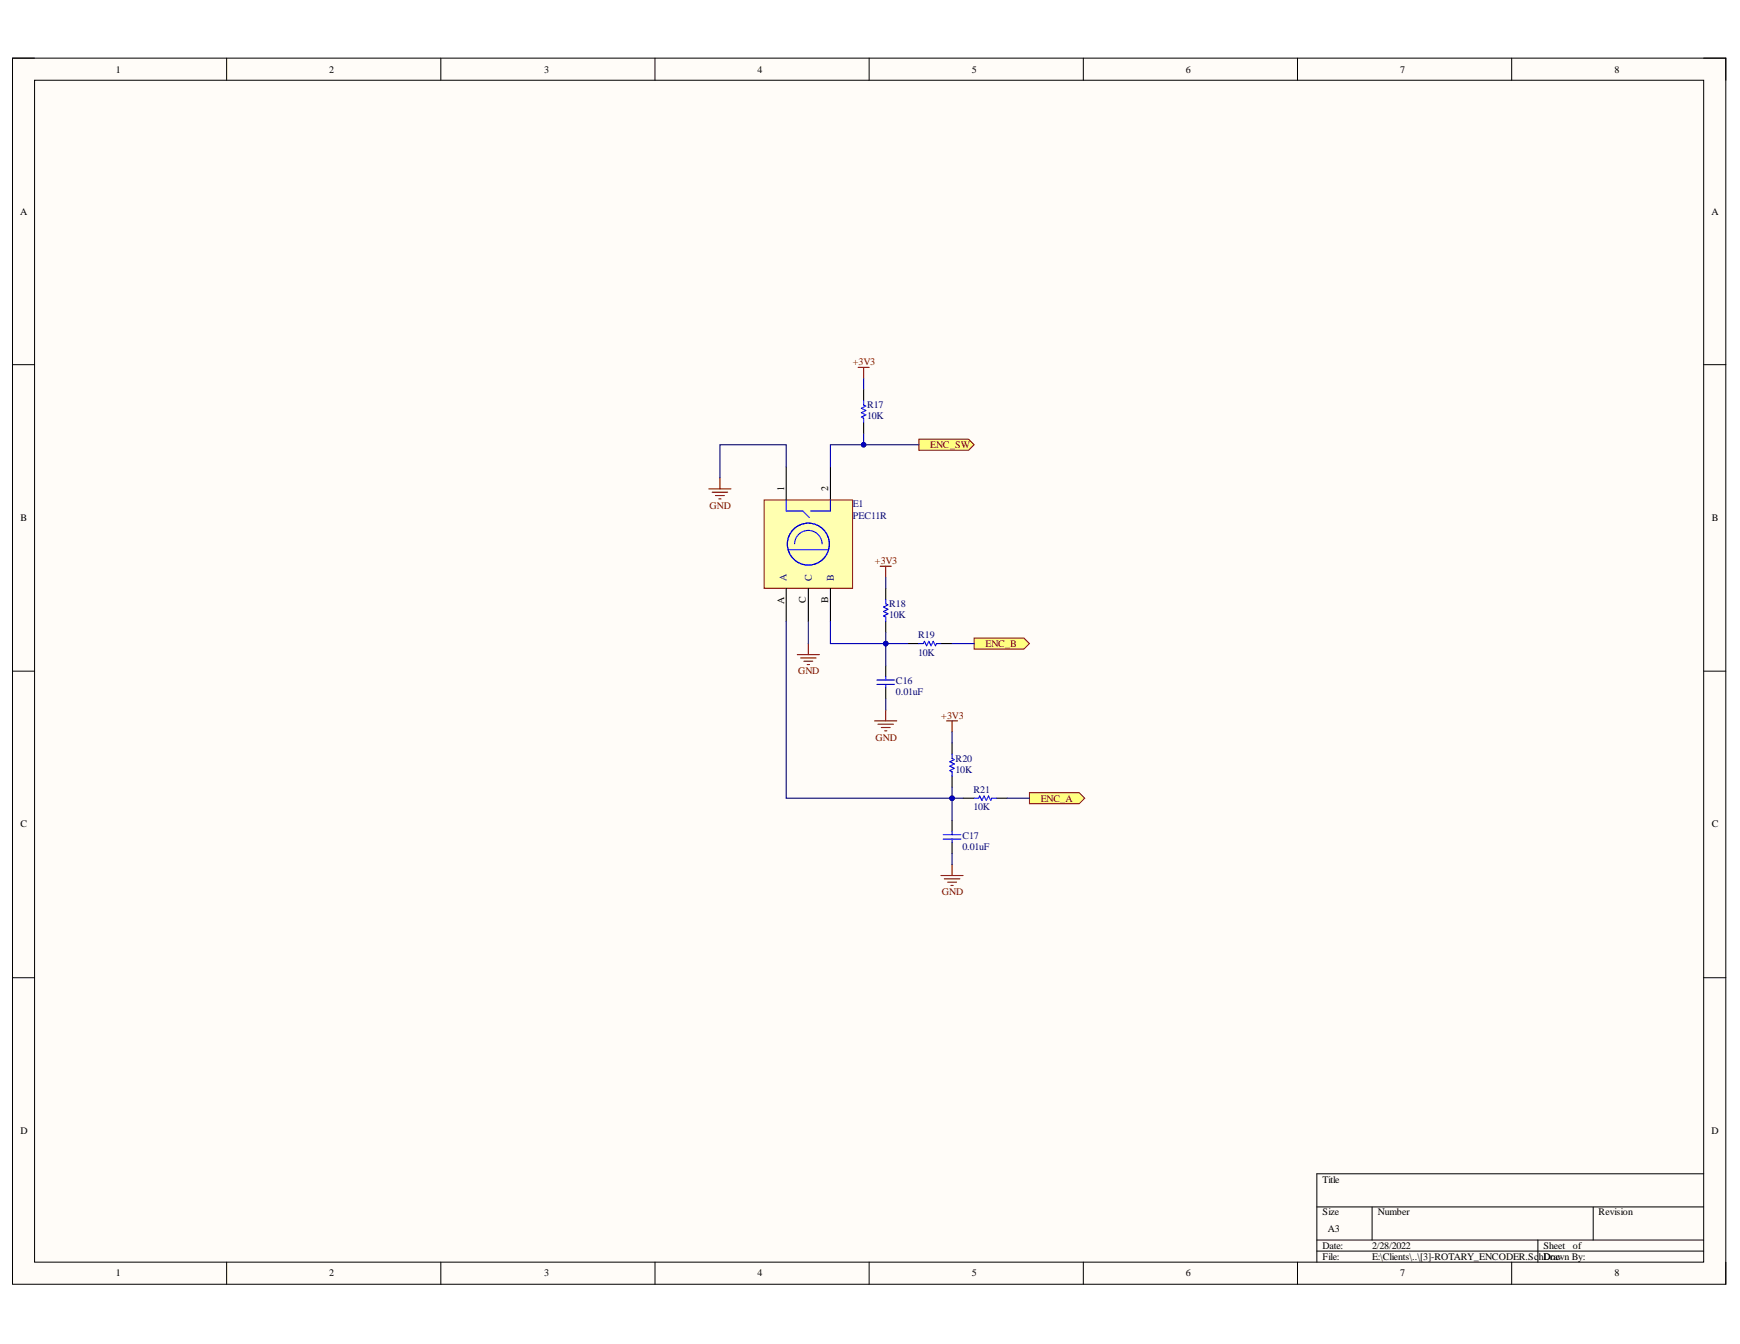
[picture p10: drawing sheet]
<svg xmlns="http://www.w3.org/2000/svg" width="279mm" height="216mm" viewBox="0 0 279 216" stroke-linecap="round" stroke-linejoin="round" font-family="sans-serif">
<defs><g id="words">
<g font-size="1.6">
<text x="18.6" y="11.7">1</text>
<text x="52.9" y="11.7">2</text>
<text x="87.4" y="11.7">3</text>
<text x="121.6" y="11.7">4</text>
<text x="156.1" y="11.7">5</text>
<text x="190.4" y="11.7">6</text>
<text x="224.8" y="11.7">7</text>
<text x="259.2" y="11.7">8</text>
<text x="3.2" y="34.5">A</text>
<text x="274.8" y="34.5">A</text>
<text x="3.3" y="83.7">B</text>
<text x="125.9" y="78.9" transform="rotate(-90 125.9 78.9)">1</text>
<text x="133" y="78.9" transform="rotate(-90 133 78.9)">2</text>
<text x="274.9" y="83.7">B</text>
<text x="125.9" y="97.1" transform="rotate(-90 125.9 97.1)">A</text>
<text x="129.4" y="96.9" transform="rotate(-90 129.4 96.9)">C</text>
<text x="133" y="96.9" transform="rotate(-90 133 96.9)">B</text>
<text x="3.3" y="132.9">C</text>
<text x="274.9" y="132.9">C</text>
<text x="3.3" y="182.2">D</text>
<text x="274.8" y="182.2">D</text>
<text x="212.4" y="190">Title</text>
<text x="212.4" y="195.2">Size</text>
<text x="213.2" y="198">A3</text>
<text x="221.3" y="195.2">Number</text>
<text x="256.7" y="195.2">Revision</text>
<text x="212.4" y="200.6">Date:</text>
<text x="212.4" y="202.4">File:</text>
<text x="220.3" y="200.6">2/28/2022</text>
<text x="220.3" y="202.4">E:\Clients\..\[3]-ROTARY_ENCODER.Sc</text>
<text x="247.1" y="202.4">hDroacwn By:</text>
<text x="247.8" y="200.6">Sheet</text>
<text x="252.6" y="200.6">of</text>
<text x="18.6" y="205.1">1</text>
<text x="52.9" y="205.1">2</text>
<text x="87.4" y="205.1">3</text>
<text x="121.6" y="205.1">4</text>
<text x="156.1" y="205.1">5</text>
<text x="190.4" y="205.1">6</text>
<text x="224.8" y="205.1">7</text>
<text x="259.2" y="205.1">8</text>
</g>
<g font-size="1.6" fill="#800000">
<text x="136.9" y="58.7">+3V3</text>
<text x="149.4" y="72">ENC_SW</text>
<text x="113.9" y="81.7">GND</text>
<text x="140.5" y="90.6">+3V3</text>
<text x="158.3" y="103.9">ENC_B</text>
<text x="128.1" y="108.3">GND</text>
<text x="140.6" y="119">GND</text>
<text x="151.1" y="115.4">+3V3</text>
<text x="167.1" y="128.8">ENC_A</text>
<text x="151.2" y="143.8">GND</text>
</g>
<g font-size="1.6" fill="#000080">
<text x="139.2" y="65.5">R17</text>
<text x="139.2" y="67.3">10K</text>
<text x="136.9" y="81.5">E1</text>
<text x="136.9" y="83.3">PEC11R</text>
<text x="126.3" y="93.3" transform="rotate(-90 126.3 93.3)">A</text>
<text x="130.3" y="93.3" transform="rotate(-90 130.3 93.3)">C</text>
<text x="133.9" y="93.3" transform="rotate(-90 133.9 93.3)">B</text>
<text x="142.8" y="97.5">R18</text>
<text x="142.8" y="99.3">10K</text>
<text x="147.4" y="102.5">R19</text>
<text x="147.4" y="105.4">10K</text>
<text x="143.9" y="109.9">C16</text>
<text x="143.9" y="111.7">0.01uF</text>
<text x="153.4" y="122.4">R20</text>
<text x="153.4" y="124.1">10K</text>
<text x="156.3" y="127.3">R21</text>
<text x="156.3" y="130.1">10K</text>
<text x="154.5" y="134.8">C17</text>
<text x="154.5" y="136.6">0.01uF</text>
</g>
</g></defs>
<path d="M2 9.3h275.1v197h-275.1z" fill-rule="evenodd" fill="#fffcf8"/>
<path d="M2 9.3h275.1v197h-275.1z" fill="none" stroke="#000" stroke-width=".16"/>
<path d="M5.6 12.9h268v189.9h-268z" fill-rule="evenodd" fill="#fffcf8"/>
<g fill="none" stroke="#000" stroke-width=".16">
<path d="M2 9.3h3.6M5.6 12.9h268v189.9h-268zM36.4 9.3v3.6M70.8 9.3v3.6M105.2 9.3v3.6M139.6 9.3v3.6M174 9.3v3.6M208.3 9.3v3.6M242.7 9.3v3.6M273.6 9.3h3.5v3.6M2 58.6h3.6M273.6 58.6h3.5"/>
<path d="M2 107.8h3.6M273.6 107.8h3.5M2 157.1h3.6M273.6 157.1h3.5M211.5 193.9h62.1M211.5 199.2h62.1M220.3 193.9v5.3M246.9 199.2v3.6M255.8 193.9v5.3M273.6 188.6h-62.1v14.2M36.4 202.8v3.5M70.8 202.8v3.5"/>
<path d="M105.2 202.8v3.5M139.6 202.8v3.5M174 202.8v3.5M208.3 202.8v3.5M211.5 201h62.1M242.7 202.8v3.5M277.1 202.8v3.5"/>
</g>
<path d="M122.7 80.3h14.2v14.2h-14.2z" fill-rule="evenodd" fill="#ffffb0"/>
<path d="M122.7 80.3h14.2v14.2h-14.2z" fill="none" stroke="#800000" stroke-width=".16"/>
<path d="M126.2 75v5.3M133.3 75v5.3M126.2 94.5v5.3M129.8 94.5v5.3M133.3 94.5v5.3" fill="none" stroke="#000" stroke-width=".18"/>
<g fill="none" stroke="#00f" stroke-width=".18">
<path d="M126.2 80.3v1.8h2.7l1.1 1.1M126.6 88.3h6.4M127.6 87.4a2.21 2.21 0 0 1 2.2-2.2 2.21 2.21 0 0 1 2.2 2.2M133.3 80.3v1.8h-3.1"/>
<circle cx="129.8" cy="87.4" r="3.4"/>
</g>
<path d="M113.8 78.5h3.6M114.4 79.1h2.4M114.9 79.6h1.4M115.6 76.8v1.7M115.4 80.1h.4" fill="none" stroke="#800000" stroke-width=".18"/>
<path d="M147.5 70.6h8l.9 .8-.9 .9h-8z" fill-rule="evenodd" fill="#ffff80"/>
<path d="M147.5 70.6h8l.9 .8-.9 .9h-8z" fill="none" stroke="#800000" stroke-width=".16"/>
<path d="M138.7 62.6v1.7M138.7 67.9v1.8M142.2 94.5v1.8M142.2 99.8v1.8M145.8 103.4h1.7M151.1 103.4h1.8" fill="none" stroke="#000" stroke-width=".18"/>
<path d="M138.7 64.3v.8l.3 .1-.7 .4 .7 .3-.7 .4 .7 .4-.7 .3 .4 .2v.7M142.2 96.3v.7l.4 .2-.7 .3 .7 .4-.7 .3 .7 .4-.7 .3 .3 .2v.7M147.5 103.4h.8l.1-.4 .4 .7 .3-.7 .4 .7 .4-.7 .3 .7 .2-.3h.7" fill="none" stroke="#00f" stroke-width=".18"/>
<path d="M137.8 59h1.8M138.7 59v1.8M141.3 91h1.8M142.2 91v1.7M128 105.2h3.6M128.6 105.7h2.4M129.1 106.2h1.4M129.6 106.8h.4M129.8 103.4v1.8" fill="none" stroke="#800000" stroke-width=".18"/>
<path d="M156.4 102.5h8l.9 .9-.9 .9h-8z" fill-rule="evenodd" fill="#ffff80"/>
<path d="M156.4 102.5h8l.9 .9-.9 .9h-8z" fill="none" stroke="#800000" stroke-width=".16"/>
<path d="M142.2 106.9v1.8M142.2 110.5v1.8M152.9 119.4v1.7M152.9 124.7v1.8M154.6 128.2h1.8M160 128.2h1.7" fill="none" stroke="#000" stroke-width=".18"/>
<path d="M140.8 109.2h2.8M140.8 109.9h2.8M142.2 108.7v.5M142.2 109.9v.6M152.9 121.1v.7l.3 .2-.7 .4 .7 .3-.7 .4 .7 .3-.7 .4 .4 .2v.7M156.4 128.2h.7l.2-.3 .4 .7 .3-.7 .4 .7 .3-.7 .4 .7 .2-.4h.7" fill="none" stroke="#00f" stroke-width=".18"/>
<path d="M140.4 115.8h3.6M141 116.3h2.5M141.5 116.9h1.4M142 117.4h.4M142.2 114v1.8M152 115.8h1.8M152.9 115.8v1.8" fill="none" stroke="#800000" stroke-width=".18"/>
<path d="M165.3 127.3h8l.9 .9-.9 .9h-8z" fill-rule="evenodd" fill="#ffff80"/>
<path d="M165.3 127.3h8l.9 .9-.9 .9h-8z" fill="none" stroke="#800000" stroke-width=".16"/>
<path d="M152.9 131.8v1.7M152.9 135.3v1.8" fill="none" stroke="#000" stroke-width=".18"/>
<path d="M151.5 134.1h2.8M151.5 134.8h2.8M152.9 133.5v.6M152.9 134.8v.5" fill="none" stroke="#00f" stroke-width=".18"/>
<path d="M152.9 138.9v1.7M151.1 140.6h3.5M151.6 141.2h2.5M152.2 141.7h1.4M152.7 142.2h.3" fill="none" stroke="#800000" stroke-width=".18"/>
<path d="M126.2 75v-3.6h-10.6v5.4M147.5 71.4h-14.2v3.6" fill="none" stroke="#000080" stroke-width=".18"/>
<circle cx="138.7" cy="71.4" r=".36" fill="#000080"/>
<circle cx="138.7" cy="71.4" r=".36" fill="none" stroke="#000080" stroke-width=".16"/>
<path d="M138.7 69.7v1.7" fill="none" stroke="#000080" stroke-width=".18"/>
<circle cx="138.7" cy="71.4" r=".36" fill="#000080"/>
<circle cx="138.7" cy="71.4" r=".36" fill="none" stroke="#000080" stroke-width=".16"/>
<path d="M138.7 60.8v1.8M129.8 99.8v3.6M142.2 101.6v1.8" fill="none" stroke="#000080" stroke-width=".18"/>
<circle cx="142.2" cy="103.4" r=".35" fill="#000080"/>
<circle cx="142.2" cy="103.4" r=".35" fill="none" stroke="#000080" stroke-width=".16"/>
<path d="M142.2 92.7v1.8M142.2 103.4v3.5M152.9 103.4h3.5" fill="none" stroke="#000080" stroke-width=".18"/>
<circle cx="142.2" cy="103.4" r=".35" fill="#000080"/>
<circle cx="142.2" cy="103.4" r=".35" fill="none" stroke="#000080" stroke-width=".16"/>
<path d="M126.2 99.8v28.4h26.7v-1.7M142.2 112.3v1.7M152.9 117.6v1.8M161.7 128.2h3.6" fill="none" stroke="#000080" stroke-width=".18"/>
<circle cx="152.9" cy="128.2" r=".35" fill="#000080"/>
<circle cx="152.9" cy="128.2" r=".35" fill="none" stroke="#000080" stroke-width=".16"/>
<path d="M152.9 128.2h1.7" fill="none" stroke="#000080" stroke-width=".18"/>
<circle cx="152.9" cy="128.2" r=".35" fill="#000080"/>
<circle cx="152.9" cy="128.2" r=".35" fill="none" stroke="#000080" stroke-width=".16"/>
<path d="M152.9 128.2v3.6M152.9 137.1v1.8" fill="none" stroke="#000080" stroke-width=".18"/>
<circle cx="152.9" cy="128.2" r=".35" fill="#000080"/>
<circle cx="152.9" cy="128.2" r=".35" fill="none" stroke="#000080" stroke-width=".16"/>
<path d="M133.3 99.8v3.6h12.5" fill="none" stroke="#000080" stroke-width=".18"/>
<circle cx="142.2" cy="103.4" r=".35" fill="#000080"/>
<circle cx="142.2" cy="103.4" r=".35" fill="none" stroke="#000080" stroke-width=".16"/>
<use href="#words"/>
</svg>
